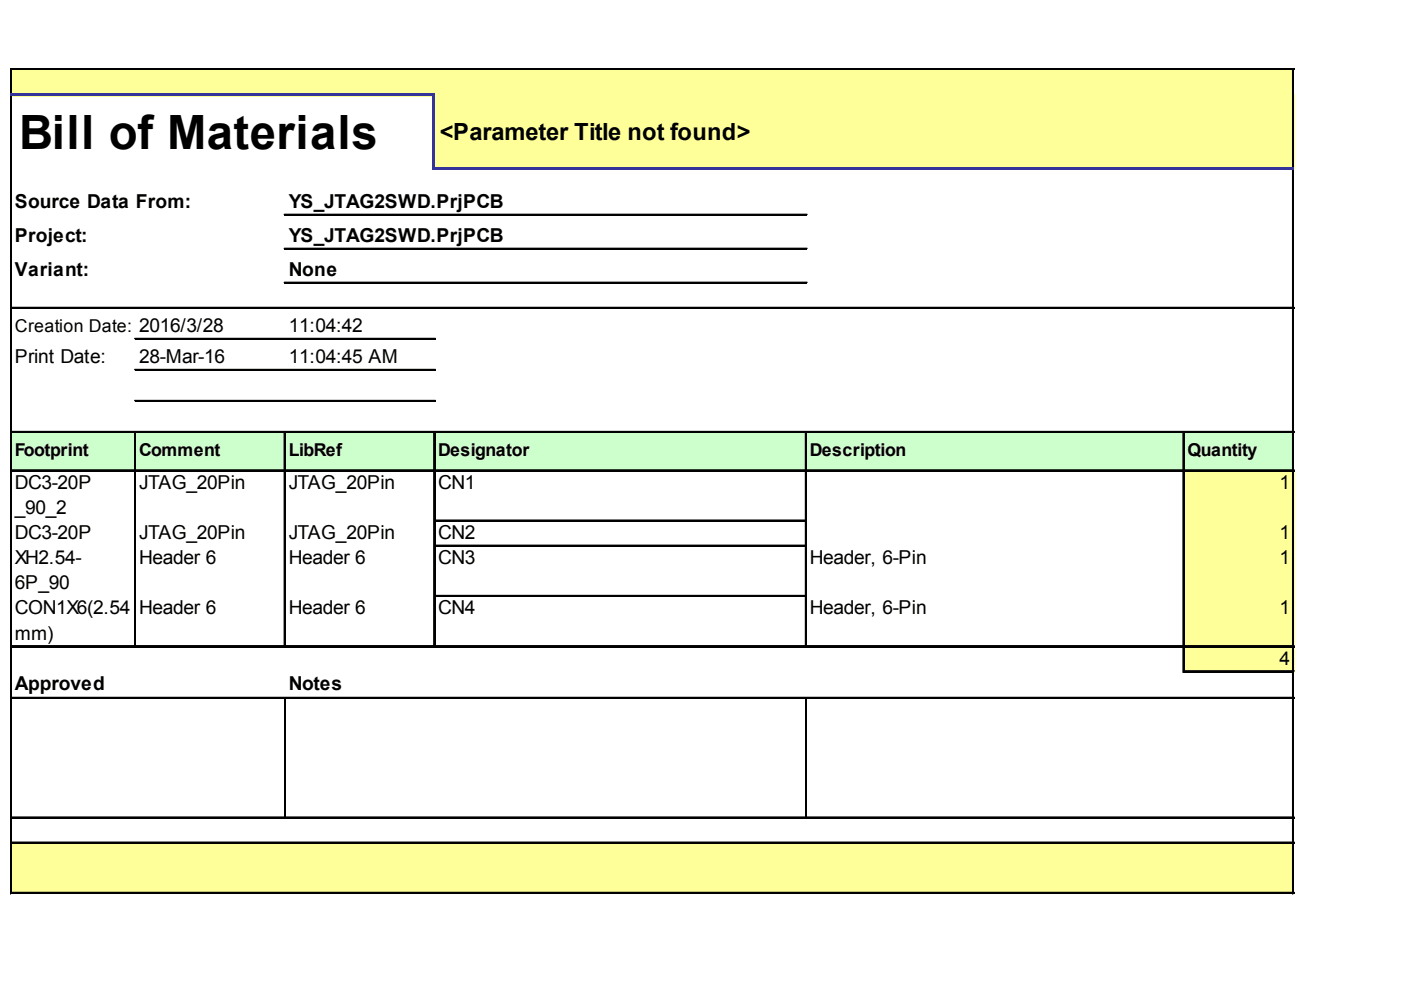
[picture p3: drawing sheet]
<svg xmlns="http://www.w3.org/2000/svg" width="297mm" height="210mm" viewBox="0 0 297 210" stroke-linecap="round" stroke-linejoin="round" font-family="sans-serif">
<defs><g id="words">
<text font-size="10" x="4.1" y="31.7">Bill of Materials</text>
<text font-size="5" x="93.2" y="29.6">&lt;Parameter Title not found&gt;</text>
<g font-size="4.1">
<text x="3.1" y="44.1">Source Data From:</text>
<text x="61.2" y="44.1">YS_JTAG2SWD.PrjPCB</text>
<text x="3.1" y="51.3">Project:</text>
<text x="61.2" y="51.3">YS_JTAG2SWD.PrjPCB</text>
<text x="3.1" y="58.5">Variant:</text>
<text x="61.2" y="58.5">None</text>
<text x="61.2" y="70.4">11:04:42</text>
<text x="3.1" y="77">Print Date:</text>
<text x="29.5" y="77">28-Mar-16</text>
<text x="61.2" y="77">11:04:45 AM</text>
<text x="3.1" y="103.6">DC3-20P</text>
<text x="29.5" y="103.6">JTAG_20Pin</text>
<text x="61.2" y="103.6">JTAG_20Pin</text>
<text x="92.9" y="103.6">CN1</text>
<text x="271.3" y="103.6">1</text>
<text x="3.1" y="109">_90_2</text>
<text x="3.1" y="114.3">DC3-20P</text>
<text x="3.1" y="119.6">XH2.54-</text>
<text x="29.5" y="114.3">JTAG_20Pin</text>
<text x="29.5" y="119.6">Header 6</text>
<text x="61.2" y="114.3">JTAG_20Pin</text>
<text x="61.2" y="119.6">Header 6</text>
<text x="92.9" y="114.3">CN2</text>
<text x="92.9" y="119.6">CN3</text>
<text x="171.7" y="119.6">Header, 6-Pin</text>
<text x="271.3" y="114.3">1</text>
<text x="271.3" y="119.6">1</text>
<text x="3.1" y="124.9">6P_90</text>
<text x="3.1" y="130.3">CON1X6(2.54</text>
<text x="29.5" y="130.3">Header 6</text>
<text x="61.2" y="130.3">Header 6</text>
<text x="92.9" y="130.3">CN4</text>
<text x="171.7" y="130.3">Header, 6-Pin</text>
<text x="271.3" y="130.3">1</text>
<text x="3.1" y="135.6">mm)</text>
<text x="271.3" y="140.9">4</text>
<text x="3.1" y="146.2">Approved</text>
<text x="61.2" y="146.2">Notes</text>
</g>
<g font-size="3.8">
<text x="3.1" y="70.5">Creation Date: 2016/3/28</text>
<text x="3.1" y="96.8">Footprint</text>
<text x="29.5" y="96.8">Comment</text>
<text x="61.2" y="96.8">LibRef</text>
<text x="92.9" y="96.8">Designator</text>
<text x="171.7" y="96.8">Description</text>
<text x="251.8" y="96.8">Quantity</text>
</g>
</g></defs>
<g fill="#ff9">
<path d="M2.5 14.7h271.9v5.7h-271.9z"/>
<path d="M92 20.1h182.4v16h-182.4z"/>
</g>
<path d="M2.5 91.5h271.9v8.5h-271.9z" fill="#cfc"/>
<g fill="#ff9">
<path d="M250.8 99.6h23.6v11h-23.6z"/>
<path d="M250.8 110.3h23.6v5.6h-23.6z"/>
<path d="M250.8 115.6h23.6v11h-23.6z"/>
<path d="M250.8 126.3h23.6v10.9h-23.6z"/>
<path d="M250.8 136.9h23.6v5.7h-23.6z"/>
<path d="M2.5 178.6h271.9v10.9h-271.9z"/>
</g>
<path d="M2.2 14.5v5.3M2.4 14.5v5.3M274.1 14.8v20.6M274.2 14.8v20.6" fill="none" stroke="#000" stroke-width=".31"/>
<path d="M91.7 20.4h.6v15.7h-.6z" fill="#339"/>
<g fill="none" stroke="#000" stroke-width=".31">
<path d="M2.5 14.5h271.9M2.5 14.6h271.9M2.2 20.4v169.1M2.4 20.4v169.1M274.1 36.1v153.4M274.2 36.1v153.4M28.6 91.8v45.4M28.7 91.8v45.4M60.3 91.8v45.4M60.4 91.8v45.4M92 91.8v45.4M92.1 91.8v45.4"/>
<path d="M170.8 91.8v45.4M170.9 91.8v45.4M250.8 91.8v50.8M251 91.8v50.8M60.4 148.2v25.1M170.9 148.2v25.1"/>
</g>
<g fill="#339">
<path d="M2.2 19.8h90.1v.6h-90.1z"/>
<path d="M92.3 35.4h182.1v.7h-182.1z"/>
</g>
<g fill="none" stroke="#000" stroke-width=".31">
<path d="M60.3 45.5h110.8M60.3 45.6h110.8M60.3 52.7h110.8M60.3 52.8h110.8M60.3 59.9h110.8M2.5 65.2h271.9M2.5 65.4h271.9M28.6 71.8h63.7M28.6 71.9h63.7M28.6 78.4h63.7M28.6 78.5h63.7M60.3 60h110.8"/>
<path d="M2.5 91.5h271.9M2.5 91.7h271.9M2.5 99.6h271.9M2.5 99.8h271.9M28.6 84.9h63.7M28.6 85.1h63.7M92.3 110.3h78.5M92.3 110.5h78.5M92.3 115.6h78.5M92.3 115.8h78.5M2.5 136.9h271.9M2.5 137.1h271.9"/>
<path d="M92.3 126.3h78.5M92.3 126.4h78.5M2.5 147.9h271.9M2.5 148h271.9M251.2 142.2h23.2M251.2 142.4h23.2M2.5 173.3h271.9M2.5 173.4h271.9M2.5 178.6h271.9M2.5 178.7h271.9M2.5 189.2h271.9M2.5 189.4h271.9"/>
</g>
<use href="#words"/>
</svg>
